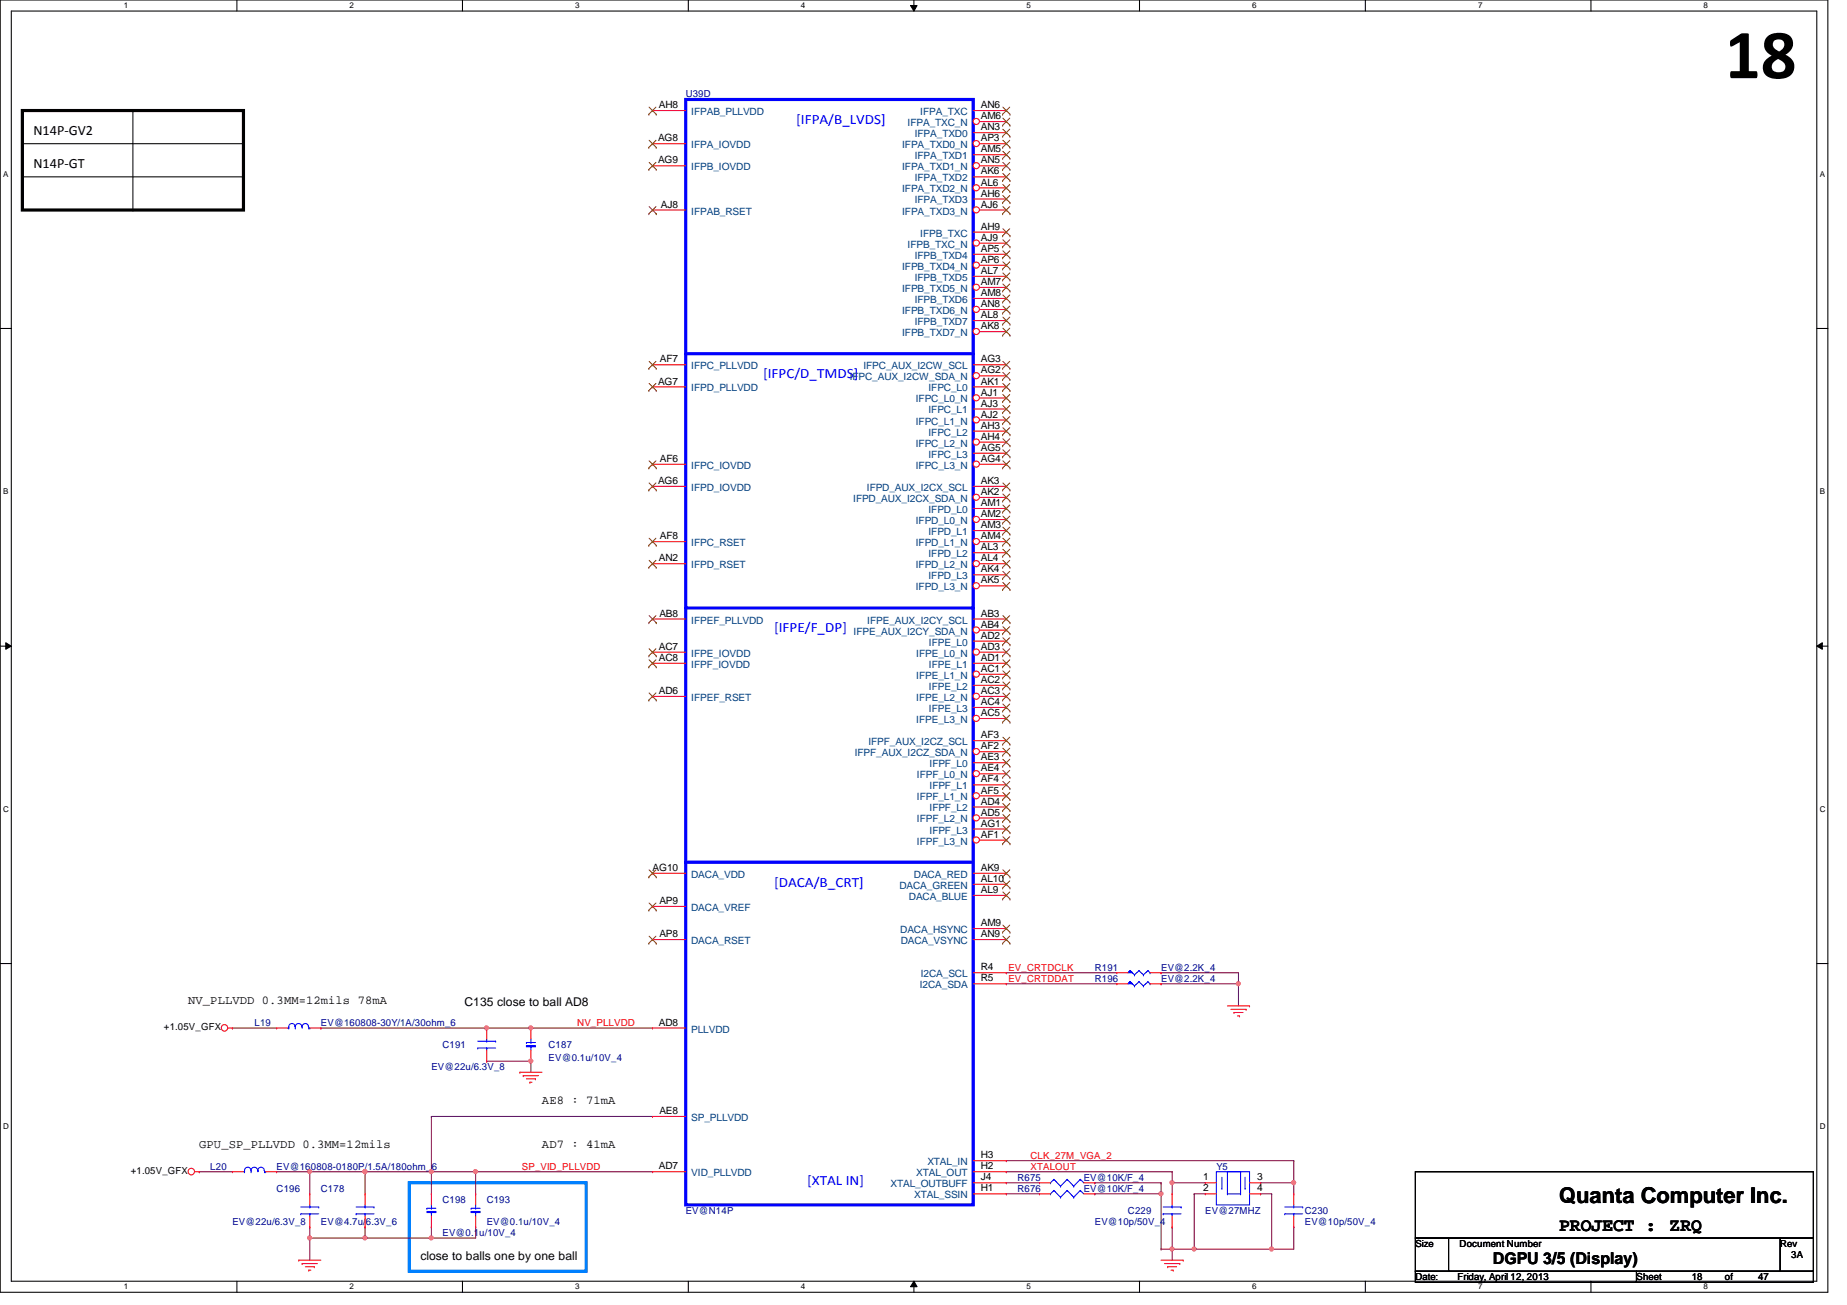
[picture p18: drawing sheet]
<svg xmlns="http://www.w3.org/2000/svg" width="297mm" height="210mm" viewBox="0 0 297 210" stroke-linecap="round" stroke-linejoin="round" font-family="sans-serif">
<defs><g id="words">
<text font-size="11.3" x="277.4" y="12.6">18</text>
<text font-size="3.5" x="250.7" y="193.5">Quanta Computer Inc.</text>
<g font-size="3">
<text x="250.7" y="198.1">PROJECT :</text>
<text x="268.5" y="198.1">ZRQ</text>
</g>
<text font-size="2.6" x="240.1" y="203.3">DGPU 3/5 (Display)</text>
<g font-size="2.3">
<text x="5.4" y="21.7">N14P-GV2</text>
<text x="5.4" y="27.1">N14P-GT</text>
</g>
<g font-size="2.3" fill="#00f">
<text x="128.1" y="19.9">[IFPA/B_LVDS]</text>
<text x="122.7" y="60.8">[IFPC/D_TMDS]</text>
<text x="124.5" y="101.7">[IFPE/F_DP]</text>
<text x="124.5" y="142.6">[DACA/B_CRT]</text>
<text x="129.8" y="190.6">[XTAL IN]</text>
</g>
<g font-size="1.9">
<text x="30.3" y="161.5">NV_PLLVDD 0.3MM=12mils 78mA</text>
<text x="74.7" y="161.8">C135 close to ball AD8</text>
<text x="87.2" y="177.5">AE8 : 71mA</text>
<text x="32" y="184.7">GPU_SP_PLLVDD 0.3MM=12mils</text>
<text x="87.2" y="184.7">AD7 : 41mA</text>
<text x="67.6" y="202.7">close to balls one by one ball</text>
</g>
<g font-size="1.6">
<text x="106" y="17.4">AH8</text>
<text x="157.7" y="17.4">AN6</text>
<text x="105.8" y="22.7">AG8</text>
<text x="157.7" y="19.2">AM6</text>
<text x="157.7" y="21">AN3</text>
<text x="157.7" y="22.7">AP3</text>
<text x="105.8" y="26.3">AG9</text>
<text x="157.7" y="24.5">AM5</text>
<text x="157.7" y="26.3">AN5</text>
<text x="157.7" y="28.1">AK6</text>
<text x="157.7" y="29.8">AL6</text>
<text x="106.3" y="33.4">AJ8</text>
<text x="157.7" y="31.6">AH6</text>
<text x="157.7" y="33.4">AJ6</text>
<text x="157.7" y="37">AH9</text>
<text x="157.7" y="38.7">AJ9</text>
<text x="157.7" y="40.5">AP5</text>
<text x="157.7" y="42.3">AP6</text>
<text x="157.7" y="44.1">AL7</text>
<text x="157.7" y="45.8">AM7</text>
<text x="157.7" y="47.6">AM8</text>
<text x="157.7" y="49.4">AN8</text>
<text x="157.7" y="51.2">AL8</text>
<text x="157.7" y="53">AK8</text>
<text x="106.1" y="58.3">AF7</text>
<text x="157.7" y="58.3">AG3</text>
<text x="105.8" y="61.8">AG7</text>
<text x="157.7" y="60.1">AG2</text>
<text x="157.7" y="61.8">AK1</text>
<text x="157.7" y="63.6">AJ1</text>
<text x="157.7" y="65.4">AJ3</text>
<text x="157.7" y="67.2">AJ2</text>
<text x="157.7" y="69">AH3</text>
<text x="157.7" y="70.7">AH4</text>
<text x="105.8" y="77.9">AG6</text>
<text x="106.1" y="74.3">AF6</text>
<text x="157.7" y="72.5">AG5</text>
<text x="157.7" y="74.3">AG4</text>
<text x="157.7" y="77.9">AK3</text>
<text x="157.7" y="79.6">AK2</text>
<text x="157.7" y="81.4">AM1</text>
<text x="157.7" y="83.2">AM2</text>
<text x="106.1" y="86.7">AF8</text>
<text x="157.7" y="85">AM3</text>
<text x="157.7" y="86.7">AM4</text>
<text x="157.7" y="88.5">AL3</text>
<text x="106" y="90.3">AN2</text>
<text x="157.7" y="90.3">AL4</text>
<text x="157.7" y="92.1">AK4</text>
<text x="157.7" y="93.9">AK5</text>
<text x="106" y="99.2">AB8</text>
<text x="157.7" y="99.2">AB3</text>
<text x="157.7" y="101">AB4</text>
<text x="106" y="104.5">AC7</text>
<text x="106" y="106.3">AC8</text>
<text x="157.7" y="102.7">AD2</text>
<text x="157.7" y="104.5">AD3</text>
<text x="157.7" y="106.3">AD1</text>
<text x="106" y="111.6">AD6</text>
<text x="157.7" y="108.1">AC1</text>
<text x="157.7" y="109.9">AC2</text>
<text x="157.7" y="111.6">AC3</text>
<text x="157.7" y="113.4">AC4</text>
<text x="157.7" y="115.2">AC5</text>
<text x="157.7" y="118.7">AF3</text>
<text x="157.7" y="120.5">AF2</text>
<text x="157.7" y="122.3">AE3</text>
<text x="157.7" y="124.1">AE4</text>
<text x="157.7" y="125.9">AF4</text>
<text x="157.7" y="127.6">AF5</text>
<text x="157.7" y="129.4">AD4</text>
<text x="157.7" y="131.2">AD5</text>
<text x="157.7" y="133">AG1</text>
<text x="157.7" y="134.7">AF1</text>
<text x="104.9" y="140.1">AG10</text>
<text x="157.7" y="140.1">AK9</text>
<text x="157.7" y="141.9">AL10</text>
<text x="157.7" y="143.6">AL9</text>
<text x="106" y="145.4">AP9</text>
<text x="157.7" y="149">AM9</text>
<text x="106" y="150.7">AP8</text>
<text x="157.7" y="150.7">AN9</text>
<text x="157.7" y="156.1">R4</text>
<text x="157.7" y="157.9">R5</text>
<text x="26.4" y="165.7">+1.05V_GFX</text>
<text x="106" y="165">AD8</text>
<text x="106" y="179.2">AE8</text>
<text x="21" y="188.8">+1.05V_GFX</text>
<text x="106" y="188.1">AD7</text>
<text x="157.7" y="186.3">H3</text>
<text x="157.7" y="188.1">H2</text>
<text x="157.7" y="189.9">J4</text>
<text x="157.7" y="191.6">H1</text>
<text x="193.5" y="191.6">2</text>
<text x="193.5" y="189.9">1</text>
<text x="202.2" y="191.6">4</text>
<text x="202.2" y="189.9">3</text>
<text x="227.6" y="200.6">Size</text>
<text x="234.7" y="200.6">Document Number</text>
<text x="286.3" y="200.6">Rev</text>
<text x="288.1" y="202.4">3A</text>
<text x="227.6" y="205.9">Date:</text>
<text x="234.4" y="205.9">Friday, April 12, 2013</text>
<text x="263.2" y="205.9">Sheet</text>
<text x="272.1" y="205.9">18</text>
<text x="277.4" y="205.9">of</text>
<text x="282.7" y="205.9">47</text>
</g>
<g font-size="1.6" fill="#000080">
<text x="110.3" y="15.7">U39D</text>
<text x="176.1" y="156.1">R191</text>
<text x="176.1" y="157.9">R196</text>
<text x="186.7" y="156.1">EV@2.2K_4</text>
<text x="186.7" y="157.9">EV@2.2K_4</text>
<text x="40.9" y="165">L19</text>
<text x="51.6" y="165">EV@160808-30Y/1A/30ohm_6</text>
<text x="69.4" y="172.1">EV@22u/6.3V_8</text>
<text x="71.2" y="168.6">C191</text>
<text x="88.2" y="168.6">C187</text>
<text x="88.2" y="170.7">EV@0.1u/10V_4</text>
<text x="33.8" y="188.1">L20</text>
<text x="44.5" y="188.1">EV@160808-0180P/1.5A/180ohm_6</text>
<text x="44.5" y="191.7">C196</text>
<text x="51.6" y="191.7">C178</text>
<text x="163.6" y="191.7">R676</text>
<text x="163.6" y="189.9">R675</text>
<text x="174.3" y="191.7">EV@10K/F_4</text>
<text x="174.3" y="189.9">EV@10K/F_4</text>
<text x="195.6" y="188.1">Y5</text>
<text x="37.4" y="197">EV@22u/6.3V_8</text>
<text x="51.6" y="197">EV@4.7u/6.3V_6</text>
<text x="71.2" y="193.5">C198</text>
<text x="78.3" y="193.5">C193</text>
<text x="78.3" y="197">EV@0.1u/10V_4</text>
<text x="110.3" y="195.2">EV@N14P</text>
<text x="176.1" y="197">EV@10p/50V_4</text>
<text x="181.4" y="195.2">C229</text>
<text x="193.8" y="195.2">EV@27MHZ</text>
<text x="209.8" y="195.2">C230</text>
<text x="209.8" y="197">EV@10p/50V_4</text>
<text x="71.2" y="198.8">EV@0.1u/10V_4</text>
</g>
<g font-size="1.6" fill="#004080">
<text x="111.2" y="18.5">IFPAB_PLLVDD</text>
<text x="111.2" y="23.8">IFPA_IOVDD</text>
<text x="145.1" y="23.8">IFPA_TXD0_N</text>
<text x="146" y="20.3">IFPA_TXC_N</text>
<text x="147.1" y="22.1">IFPA_TXD0</text>
<text x="148" y="18.5">IFPA_TXC</text>
<text x="111.2" y="27.4">IFPB_IOVDD</text>
<text x="145.1" y="27.4">IFPA_TXD1_N</text>
<text x="147.1" y="25.6">IFPA_TXD1</text>
<text x="147.1" y="29.2">IFPA_TXD2</text>
<text x="111.2" y="34.5">IFPAB_RSET</text>
<text x="145.1" y="30.9">IFPA_TXD2_N</text>
<text x="145.1" y="34.5">IFPA_TXD3_N</text>
<text x="147.1" y="32.7">IFPA_TXD3</text>
<text x="146" y="39.8">IFPB_TXC_N</text>
<text x="147.1" y="41.6">IFPB_TXD4</text>
<text x="148" y="38.1">IFPB_TXC</text>
<text x="145.1" y="43.4">IFPB_TXD4_N</text>
<text x="145.1" y="46.9">IFPB_TXD5_N</text>
<text x="147.1" y="45.2">IFPB_TXD5</text>
<text x="145.1" y="50.5">IFPB_TXD6_N</text>
<text x="147.1" y="48.7">IFPB_TXD6</text>
<text x="147.1" y="52.3">IFPB_TXD7</text>
<text x="111.2" y="59.4">IFPC_PLLVDD</text>
<text x="138.9" y="59.4">IFPC_AUX_I2CW_SCL</text>
<text x="145.1" y="54.1">IFPB_TXD7_N</text>
<text x="111.2" y="62.9">IFPD_PLLVDD</text>
<text x="136.6" y="61.2">IFPC_AUX_I2CW_SDA_N</text>
<text x="147.3" y="64.7">IFPC_L0_N</text>
<text x="149.3" y="62.9">IFPC_L0</text>
<text x="147.3" y="68.3">IFPC_L1_N</text>
<text x="147.3" y="71.8">IFPC_L2_N</text>
<text x="149.3" y="66.5">IFPC_L1</text>
<text x="149.3" y="70.1">IFPC_L2</text>
<text x="111.2" y="75.4">IFPC_IOVDD</text>
<text x="147.3" y="75.4">IFPC_L3_N</text>
<text x="149.3" y="73.6">IFPC_L3</text>
<text x="111.2" y="79">IFPD_IOVDD</text>
<text x="137.2" y="80.7">IFPD_AUX_I2CX_SDA_N</text>
<text x="139.4" y="79">IFPD_AUX_I2CX_SCL</text>
<text x="149.3" y="82.5">IFPD_L0</text>
<text x="111.2" y="87.8">IFPC_RSET</text>
<text x="147.3" y="84.3">IFPD_L0_N</text>
<text x="147.3" y="87.8">IFPD_L1_N</text>
<text x="149.3" y="86.1">IFPD_L1</text>
<text x="149.3" y="89.6">IFPD_L2</text>
<text x="111.2" y="91.4">IFPD_RSET</text>
<text x="147.3" y="91.4">IFPD_L2_N</text>
<text x="147.3" y="95">IFPD_L3_N</text>
<text x="149.3" y="93.2">IFPD_L3</text>
<text x="111.2" y="100.3">IFPEF_PLLVDD</text>
<text x="139.5" y="100.3">IFPE_AUX_I2CY_SCL</text>
<text x="111.2" y="105.6">IFPE_IOVDD</text>
<text x="111.2" y="107.4">IFPF_IOVDD</text>
<text x="137.3" y="102.1">IFPE_AUX_I2CY_SDA_N</text>
<text x="147.4" y="105.6">IFPE_L0_N</text>
<text x="149.4" y="103.8">IFPE_L0</text>
<text x="149.4" y="107.4">IFPE_L1</text>
<text x="111.2" y="112.7">IFPEF_RSET</text>
<text x="147.4" y="109.2">IFPE_L1_N</text>
<text x="147.4" y="112.7">IFPE_L2_N</text>
<text x="149.4" y="111">IFPE_L2</text>
<text x="139.7" y="119.8">IFPF_AUX_I2CZ_SCL</text>
<text x="147.4" y="116.3">IFPE_L3_N</text>
<text x="149.4" y="114.5">IFPE_L3</text>
<text x="137.5" y="121.6">IFPF_AUX_I2CZ_SDA_N</text>
<text x="147.4" y="125.2">IFPF_L0_N</text>
<text x="149.5" y="123.4">IFPF_L0</text>
<text x="147.4" y="128.7">IFPF_L1_N</text>
<text x="149.5" y="127">IFPF_L1</text>
<text x="149.5" y="130.5">IFPF_L2</text>
<text x="147.4" y="132.3">IFPF_L2_N</text>
<text x="147.4" y="135.8">IFPF_L3_N</text>
<text x="149.5" y="134.1">IFPF_L3</text>
<text x="111.2" y="141.2">DACA_VDD</text>
<text x="144.6" y="143">DACA_GREEN</text>
<text x="147" y="141.2">DACA_RED</text>
<text x="111.2" y="146.5">DACA_VREF</text>
<text x="146.2" y="144.7">DACA_BLUE</text>
<text x="111.2" y="151.8">DACA_RSET</text>
<text x="144.8" y="150.1">DACA_HSYNC</text>
<text x="144.9" y="151.8">DACA_VSYNC</text>
<text x="147.9" y="159">I2CA_SDA</text>
<text x="148.1" y="157.2">I2CA_SCL</text>
<text x="111.2" y="166.1">PLLVDD</text>
<text x="111.2" y="180.3">SP_PLLVDD</text>
<text x="111.2" y="189.2">VID_PLLVDD</text>
<text x="143.2" y="191">XTAL_OUTBUFF</text>
<text x="147.4" y="189.2">XTAL_OUT</text>
<text x="149.1" y="187.4">XTAL_IN</text>
<text x="147" y="192.7">XTAL_SSIN</text>
</g>
<g font-size="1.6" fill="#f00">
<text x="162.2" y="156.1">EV_CRTDCLK</text>
<text x="162.2" y="157.9">EV_CRTDDAT</text>
<text x="92.8" y="165">NV_PLLVDD</text>
<text x="83.9" y="188.1">SP_VID_PLLVDD</text>
<text x="165.7" y="186.4">CLK_27M_VGA_2</text>
<text x="165.7" y="188.1">XTALOUT</text>
</g>
<g font-size="1.3">
<text x="19.9" y="1.3">1</text>
<text x="56.2" y="1.3">2</text>
<text x="92.5" y="1.3">3</text>
<text x="128.8" y="1.3">4</text>
<text x="165.1" y="1.3">5</text>
<text x="201.4" y="1.3">6</text>
<text x="237.7" y="1.3">7</text>
<text x="274" y="1.3">8</text>
<text x=".5" y="28.4">A</text>
<text x="292.6" y="28.4">A</text>
<text x=".5" y="79.5">B</text>
<text x="292.6" y="79.5">B</text>
<text x=".5" y="130.6">C</text>
<text x="292.6" y="130.6">C</text>
<text x=".5" y="181.7">D</text>
<text x="292.6" y="181.7">D</text>
<text x="19.9" y="207.4">1</text>
<text x="56.2" y="207.4">2</text>
<text x="92.5" y="207.4">3</text>
<text x="128.8" y="207.4">4</text>
<text x="165.1" y="207.4">5</text>
<text x="201.4" y="207.4">6</text>
<text x="237.7" y="207.4">7</text>
<text x="274" y="207.4">8</text>
</g>
</g></defs>
<path d="M0 0h294v207.9h-294zM1.8 1.8h290.4v204.3h-290.4z" fill="none" stroke="#000" stroke-width=".17"/>
<g fill="#fff">
<path d="M19.9 .2h.7v1.4h-.7z"/>
<path d="M19.9 206.2h.7v1.4h-.7z"/>
</g>
<path d="M38.1 0v1.8M38.1 206.1v1.8" fill="none" stroke="#000" stroke-width=".17"/>
<g fill="#fff">
<path d="M56.2 .2h.7v1.4h-.7z"/>
<path d="M56.2 206.2h.7v1.4h-.7z"/>
</g>
<path d="M74.4 0v1.8M74.4 206.1v1.8" fill="none" stroke="#000" stroke-width=".17"/>
<g fill="#fff">
<path d="M92.5 .2h.7v1.4h-.7z"/>
<path d="M92.5 206.2h.7v1.4h-.7z"/>
</g>
<path d="M110.7 0v1.8M110.7 206.1v1.8" fill="none" stroke="#000" stroke-width=".17"/>
<g fill="#fff">
<path d="M128.8 .2h.7v1.4h-.7z"/>
<path d="M128.8 206.2h.7v1.4h-.7z"/>
</g>
<path d="M147 0v1.8M147 206.1v1.8" fill="none" stroke="#000" stroke-width=".17"/>
<path d="M146.4 .9h1.1l-.5 .9zM147 206.1l.5 .9h-1.1z" fill="#000"/>
<path d="M146.4 .9h1.1l-.5 .9zM147 206.1l.5 .9h-1.1z" fill="none" stroke="#000" stroke-width=".16"/>
<g fill="#fff">
<path d="M165.1 .2h.7v1.4h-.7z"/>
<path d="M165.1 206.2h.7v1.4h-.7z"/>
</g>
<path d="M183.3 0v1.8M183.3 206.1v1.8" fill="none" stroke="#000" stroke-width=".17"/>
<g fill="#fff">
<path d="M201.4 .2h.7v1.4h-.7z"/>
<path d="M201.4 206.2h.7v1.4h-.7z"/>
</g>
<path d="M219.6 0v1.8M219.6 206.1v1.8" fill="none" stroke="#000" stroke-width=".17"/>
<g fill="#fff">
<path d="M237.7 .2h.7v1.4h-.7z"/>
<path d="M237.7 206.2h.7v1.4h-.7z"/>
</g>
<path d="M255.9 0v1.8M255.9 206.1v1.8" fill="none" stroke="#000" stroke-width=".17"/>
<g fill="#fff">
<path d="M274 .2h.7v1.4h-.7z"/>
<path d="M274 206.2h.7v1.4h-.7z"/>
<path d="M.5 27.3h.8v1.4h-.8z"/>
<path d="M292.6 27.3h.9v1.4h-.9z"/>
<path d="M.5 78.4h.8v1.4h-.8z"/>
<path d="M292.6 78.4h.9v1.4h-.9z"/>
</g>
<path d="M0 52.8h1.8M292.2 52.8h1.8" fill="none" stroke="#000" stroke-width=".17"/>
<g fill="#fff">
<path d="M.5 129.5h.9v1.4h-.9z"/>
<path d="M292.6 129.5h.9v1.4h-.9z"/>
</g>
<path d="M0 103.9h1.8M292.2 103.9h1.8" fill="none" stroke="#000" stroke-width=".17"/>
<path d="M.9 103.4l.9 .5-.9 .5zM292.2 103.9l.9-.5v1z" fill="#000"/>
<path d="M.9 103.4l.9 .5-.9 .5zM292.2 103.9l.9-.5v1z" fill="none" stroke="#000" stroke-width=".16"/>
<g fill="#fff">
<path d="M.5 180.5h.9v1.4h-.9z"/>
<path d="M292.6 180.5h.9v1.4h-.9z"/>
</g>
<path d="M21.4 17.8v16M3.6 28.4h35.6M3.6 23.1h35.6M21.4 33.8h.1M39.2 28.4h.1M39.2 23.1h.1M0 155h1.8M292.2 155h1.8" fill="none" stroke="#000" stroke-width=".17"/>
<path d="M65.8 190.2h28.5v14.3h-28.5z" fill="none" stroke="#0080ff" stroke-width=".51"/>
<path d="M3.6 17.8h35.6v16h-35.6z" fill="none" stroke="#000" stroke-width=".51"/>
<path d="M188.5 190.2h.1M188.5 190.2h5.3" fill="none" stroke="#800040" stroke-width=".17"/>
<circle cx="188.5" cy="190.2" r=".32" fill="#f0f"/>
<circle cx="188.5" cy="190.2" r=".32" fill="none" stroke="#f0f" stroke-width=".17"/>
<path d="M188.5 190.2h.1M188.5 190.2v1.8M208.1 186.7h.1M208.1 186.7v3.5" fill="none" stroke="#800040" stroke-width=".17"/>
<circle cx="208" cy="190.2" r=".32" fill="#f0f"/>
<circle cx="208" cy="190.2" r=".32" fill="none" stroke="#f0f" stroke-width=".17"/>
<path d="M161.8 186.7h.1M161.8 186.7h46.3M208.1 197.4h.1M208.1 190.2h.1M208.1 190.2v1.8M208.1 197.4v3.5M188.5 200.9h.1M188.5 200.9v1.8" fill="none" stroke="#800040" stroke-width=".17"/>
<circle cx="208" cy="190.2" r=".32" fill="#f0f"/>
<circle cx="208" cy="190.2" r=".32" fill="none" stroke="#f0f" stroke-width=".17"/>
<path d="M161.8 190.2h.1M161.8 188.5h.1M161.8 192h.1M161.8 190.2h5.4M161.8 188.5h26.7M161.8 192h5.4M176.1 190.2h.1M176.1 190.2h10.6M186.7 192h.1M186.7 192v8.9" fill="none" stroke="#800040" stroke-width=".17"/>
<circle cx="186.7" cy="192" r=".32" fill="#f0f"/>
<circle cx="186.7" cy="192" r=".32" fill="none" stroke="#f0f" stroke-width=".17"/>
<path d="M49.8 188.5h.1M49.8 188.5v3.5M49.8 188.5h8.9M176.1 192h.1M176.1 192h10.6" fill="none" stroke="#800040" stroke-width=".17"/>
<circle cx="58.7" cy="188.4" r=".32" fill="#f0f"/>
<circle cx="58.7" cy="188.4" r=".32" fill="none" stroke="#f0f" stroke-width=".17"/>
<circle cx="49.8" cy="188.4" r=".32" fill="#f0f"/>
<circle cx="49.8" cy="188.4" r=".32" fill="none" stroke="#f0f" stroke-width=".17"/>
<path d="M49.8 199.1h.1M49.8 199.1h8.9M58.7 188.5h.1M58.7 188.5v3.5" fill="none" stroke="#800040" stroke-width=".17"/>
<circle cx="58.7" cy="199.1" r=".32" fill="#f0f"/>
<circle cx="58.7" cy="199.1" r=".32" fill="none" stroke="#f0f" stroke-width=".17"/>
<circle cx="49.8" cy="199.1" r=".32" fill="#f0f"/>
<circle cx="49.8" cy="199.1" r=".32" fill="none" stroke="#f0f" stroke-width=".17"/>
<path d="M85.4 165.4h.1M85.4 165.4h19.5M44.5 188.5h.1M44.5 188.5h5.3M49.8 197.4h.1M49.8 199.1h.1M49.8 197.4v5.3M58.7 197.4h.1M58.7 197.4v1.7" fill="none" stroke="#800040" stroke-width=".17"/>
<circle cx="85.4" cy="165.3" r=".32" fill="#f0f"/>
<circle cx="85.4" cy="165.3" r=".32" fill="none" stroke="#f0f" stroke-width=".17"/>
<path d="M69.4 179.6h.1M69.4 179.6h35.5M69.4 188.5h.1M69.4 197.4h.1M69.4 199.1h.1M69.4 188.5v3.5M69.4 197.4v1.7M76.5 197.4h.1M76.5 188.5h.1M76.5 188.5v3.5M76.5 197.4v1.7h-7.1" fill="none" stroke="#800040" stroke-width=".17"/>
<circle cx="69.4" cy="199.1" r=".32" fill="#f0f"/>
<circle cx="69.4" cy="199.1" r=".32" fill="none" stroke="#f0f" stroke-width=".17"/>
<path d="M78.3 165.4h.1M78.3 165.4h7.1M32 188.5h.1M32 188.5h5.4" fill="none" stroke="#800040" stroke-width=".17"/>
<circle cx="78.2" cy="165.3" r=".32" fill="#f0f"/>
<circle cx="78.2" cy="165.3" r=".32" fill="none" stroke="#f0f" stroke-width=".17"/>
<path d="M58.7 188.5h.1M58.7 188.5h10.7" fill="none" stroke="#800040" stroke-width=".17"/>
<circle cx="58.7" cy="188.4" r=".32" fill="#f0f"/>
<circle cx="58.7" cy="188.4" r=".32" fill="none" stroke="#f0f" stroke-width=".17"/>
<path d="M76.5 188.5h.1M76.5 188.5h28.4" fill="none" stroke="#800040" stroke-width=".17"/>
<circle cx="76.5" cy="188.4" r=".32" fill="#f0f"/>
<circle cx="76.5" cy="188.4" r=".32" fill="none" stroke="#f0f" stroke-width=".17"/>
<path d="M37.4 165.4h.1M37.4 165.4h7.1M51.6 165.4h.1M51.6 165.4h26.7M69.4 179.6h.1M69.4 179.6v8.9M78.3 170.7h.1M78.3 170.7h7.1M85.4 170.7h.1M85.4 170.7v1.8M58.7 199.1h.1M58.7 199.1h10.7" fill="none" stroke="#800040" stroke-width=".17"/>
<circle cx="85.4" cy="170.7" r=".32" fill="#f0f"/>
<circle cx="85.4" cy="170.7" r=".32" fill="none" stroke="#f0f" stroke-width=".17"/>
<path d="M188.5 200.9h3.6M192.1 200.9h.1" fill="none" stroke="#800040" stroke-width=".17"/>
<circle cx="188.5" cy="200.9" r=".32" fill="#f0f"/>
<circle cx="188.5" cy="200.9" r=".32" fill="none" stroke="#f0f" stroke-width=".17"/>
<path d="M69.4 188.5h.1M69.4 188.5h7.1" fill="none" stroke="#800040" stroke-width=".17"/>
<circle cx="69.4" cy="188.4" r=".32" fill="#f0f"/>
<circle cx="69.4" cy="188.4" r=".32" fill="none" stroke="#f0f" stroke-width=".17"/>
<g fill="none" stroke="#800040" stroke-width=".17">
<path d="M161.8 156.5h.1M161.8 158.2h.1M161.8 156.5h17.8M161.8 158.2h17.8M186.7 156.5h.1M186.7 156.5h12.5M199.2 158.2h.1M199.2 158.2v3.6M186.7 190.2h.1M186.7 190.2v1.8M188.5 188.5h.1M188.5 197.4h.1"/>
<path d="M188.5 188.5v1.7M188.5 197.4v3.5h-1.8M202.7 190.2h.1M202.7 190.2h5.4M186.7 200.9h.1"/>
</g>
<circle cx="199.2" cy="158.2" r=".32" fill="#f0f"/>
<circle cx="199.2" cy="158.2" r=".32" fill="none" stroke="#f0f" stroke-width=".17"/>
<path d="M186.7 158.2h.1M186.7 158.2h12.5M204.5 192h.1M204.5 192v8.9" fill="none" stroke="#800040" stroke-width=".17"/>
<circle cx="204.5" cy="200.9" r=".32" fill="#f0f"/>
<circle cx="204.5" cy="200.9" r=".32" fill="none" stroke="#f0f" stroke-width=".17"/>
<path d="M192.1 192h.1M192.1 192v8.9" fill="none" stroke="#800040" stroke-width=".17"/>
<circle cx="192" cy="200.9" r=".32" fill="#f0f"/>
<circle cx="192" cy="200.9" r=".32" fill="none" stroke="#f0f" stroke-width=".17"/>
<path d="M199.2 156.5h.1M199.2 156.5v1.7M192.1 192h.1M192.1 192h1.7M202.7 192h.1M202.7 192h1.8M192.1 200.9h.1M192.1 200.9h16M204.5 200.9h.1" fill="none" stroke="#800040" stroke-width=".17"/>
<g fill="none" stroke="#f00" stroke-width=".17">
<path d="M36.7 165.4h.7M37.4 165.4h.1M83.6 172.5h.1M83.6 172.5h3.6M84.2 173h.1M84.2 173h2.4M84.7 173.5h1.4M85.2 174.1h.1M85.2 174.1h.4M86.1 173.5h.1M197.4 161.8h3.6M197.9 162.3h2.5"/>
<path d="M198.5 162.9h.1M198.5 162.9h1.4M199 163.4h.3M199.3 163.4h.1M200.4 162.3h.1M201 161.8h.1M31.3 188.5h.7M32 188.5h.1M48 202.7h.1M48 202.7h3.6M48.6 203.2h.1M48.6 203.2h2.5"/>
<path d="M49.1 203.8h1.4M49.7 204.3h.1M49.7 204.3h.3M50.5 203.8h.1M186.7 202.7h3.6M187.3 203.2h2.4M187.8 203.8h.1M187.8 203.8h1.4M188.3 204.3h.4M188.7 204.3h.1M189.7 203.2h.1M190.3 202.7h.1"/>
<circle cx="36.1" cy="165.3" r=".52"/>
<circle cx="30.8" cy="188.4" r=".52"/>
</g>
<path d="M227.6 188.5h64v10.6h-64zM227.6 199.1h5.4v5.4h-5.4zM233 199.1h53.3v5.4h-53.3zM286.3 199.1h5.3v5.4h-5.3zM227.6 204.5h35.6v1.7h-35.6zM263.2 204.5h28.4v1.7h-28.4z" fill="none" stroke="#000" stroke-width=".17"/>
<path d="M84.7 167.7h.1M84.7 167.7h1.4" fill="none" stroke="#00f" stroke-width=".17"/>
<path d="M84.7 168.2h1.4v.2h-1.4z" fill-rule="evenodd" fill="#00f"/>
<g fill="none" stroke="#00f" stroke-width=".17">
<path d="M181.7 156.1h.1M181.7 156.1l-.3 .4M181.7 156.1l.8 .7M182.5 156.8h.1M183.2 156.1h.1M183.2 156.1l-.7 .7M183.2 156.1l.7 .7M183.9 156.8h.1M184.6 156.1h.1M184.6 156.1l-.7 .7M184.6 156.1l.4 .4M185 156.5h.1"/>
<path d="M84.7 168.2h1.4v.2h-1.4zM85.4 168.4h.1M85.4 167.7h.1M85.4 167.1v.6M85.4 168.4v.5"/>
</g>
<path d="M85.4 165.4h.1M85.4 170.7h.1M85.4 165.4v1.7M85.4 168.9v1.8" fill="none" stroke="#f00" stroke-width=".17"/>
<path d="M181.7 156.1l.4 .4h-.7l.3-.4 .4 .4z" fill-rule="evenodd" fill="#00f"/>
<g fill="none" stroke="#00f" stroke-width=".17">
<path d="M181.7 156.1l.4 .4h-.7l.3-.4 .4 .4zM181.7 157.9h.1M181.7 157.9l-.3 .3M181.7 157.9l.8 .7M182.5 158.6h.1M183.2 157.9h.1M183.2 157.9l-.7 .7M183.2 157.9l.7 .7M183.9 158.6h.1M184.6 157.9h.1M184.6 157.9l-.7 .7M184.6 157.9l.4 .3"/>
<path d="M185 158.2h.1M46.3 165.4h.1M46.4 165.4h.1M46.4 165.2h.1M46.4 165.2v.2M47.4 165.1a.51 .51 0 0 0-.5-.5 .51 .51 0 0 0-.5 .6M47.5 165.4h.1M48.5 165.1a.51 .51 0 0 0-.5-.5 .51 .51 0 0 0-.5 .5v.3M48.6 165.2h.1M48.6 165.2v.2M49.6 165.1a.49 .49 0 0 0-.5-.5 .49 .49 0 0 0-.5 .6M49.7 165.4h.1"/>
<path d="M49.7 165.2v.2M49.8 165.4h.1M39.2 188.5h.1M39.3 188.5h.1M39.3 188.3h.1M39.3 188.3v.2M40.3 188.3a.51 .51 0 0 0-.5-.6 .51 .51 0 0 0-.5 .6M40.4 188.5h.1M41.4 188.3a.51 .51 0 0 0-.5-.6 .51 .51 0 0 0-.5 .6v.2M41.5 188.3h.1M41.5 188.3v.2M42.5 188.3a.49 .49 0 0 0-.6-.6 .49 .49 0 0 0-.4 .6"/>
<path d="M42.5 188.5h.1M42.5 188.5h.2M42.5 188.3v.2M42.7 188.5h.1M57.3 195.2h.1M57.3 194.1h2.9M57.3 195.2h2.9M58.7 194.1h.1M58.7 195.2h.1M58.7 193.8v.3M58.7 195.2v.4M60.2 194.1h.1"/>
<path d="M195.6 188.5h5.4v5.3h-5.4zM196.5 191.1h.1M196.5 189.4v1.7M197.4 192h.1M197.4 188.5h.1M197.4 188.5v3.5M197.4 192h2.1M197.4 188.5h2.1M199.5 192h.1M199.5 188.5h.1M199.5 188.5v3.5M200.2 191.1h.1"/>
<path d="M200.2 189.4v1.7M206.6 195.2h.1M206.6 194.1h2.9M206.6 195.2h2.9M208.1 195.2h.1M208.1 194.1h.1M208.1 193.8v.3M208.1 195.2v.4M209.5 194.1h.1"/>
</g>
<g fill="none" stroke="#f00" stroke-width=".17">
<path d="M179.6 156.5h.1M179.6 156.5h1.8M185 156.5h1.7M186.7 156.5h.1M44.5 165.4h.1M44.5 165.4h1.8M49.8 165.4h1.8M51.6 165.4h.1M37.4 188.5h.1M37.4 188.5h1.8M42.7 188.5h1.8M44.5 188.5h.1"/>
<path d="M58.7 192h.1M58.7 197.4h.1M58.7 192v1.8M58.7 195.6v1.8M193.8 192h.1M193.8 190.2h.1M193.8 192h1.8M193.8 190.2h1.8M201 192h1.7M201 190.2h1.7M202.7 192h.1M202.7 190.2h.1"/>
<path d="M208.1 197.4h.1M208.1 192h.1M208.1 192v1.8M208.1 195.6v1.8"/>
</g>
<path d="M181.7 157.9l.4 .3h-.7l.3-.3 .4 .3z" fill-rule="evenodd" fill="#00f"/>
<path d="M181.7 157.9l.4 .3h-.7l.3-.3 .4 .3zM48.4 195.2h.1M48.4 195.2h2.9M48.4 194.1h2.9M49.8 194.1h.1M49.8 195.2h.1M49.8 193.8v.3M49.8 195.2v.4M51.3 194.1h.1" fill="none" stroke="#00f" stroke-width=".17"/>
<path d="M179.6 158.2h.1M179.6 158.2h1.8M185 158.2h1.7M186.7 158.2h.1M49.8 192h.1M49.8 197.4h.1M49.8 192v1.8M49.8 195.6v1.8" fill="none" stroke="#f00" stroke-width=".17"/>
<path d="M110.3 16h46.2v177.8h-46.2zM110.3 56.9h46.2" fill="none" stroke="#00f" stroke-width=".51"/>
<circle cx="156.5" cy="56.9" r=".25" fill="#00f"/>
<path d="M110.3 97.8h46.2" fill="none" stroke="#00f" stroke-width=".51"/>
<circle cx="156.5" cy="97.8" r=".25" fill="#00f"/>
<path d="M110.3 138.7h46.2" fill="none" stroke="#00f" stroke-width=".51"/>
<circle cx="110.3" cy="138.7" r=".25" fill="#00f"/>
<path d="M156.5 17.8h5.3M161.8 17.8h.1" fill="none" stroke="#f00" stroke-width=".17"/>
<path d="M161.2 18.4h.1M161.3 17.2l1.1 1.2M162.4 17.2l-1.2 1.2M162.4 18.4h.1" fill="none" stroke="#804000" stroke-width=".16"/>
<circle cx="157" cy="19.5" r=".5" fill="#fff"/>
<g fill="none" stroke="#f00" stroke-width=".17">
<path d="M157.6 19.6h4.2M161.8 19.6h.1M156.5 21.3h5.3M161.8 21.3h.1"/>
<circle cx="157" cy="19.5" r=".5"/>
</g>
<path d="M161.3 19l1.1 1.2M162.4 19l-1.2 1.2M161.2 20.2h.1M161.2 21.9h.1M161.3 20.8l1.1 1.1M162.4 20.8l-1.2 1.1M162.4 20.2h.1M162.4 21.9h.1" fill="none" stroke="#804000" stroke-width=".16"/>
<circle cx="157" cy="23.1" r=".5" fill="#fff"/>
<g fill="none" stroke="#f00" stroke-width=".17">
<path d="M156.5 24.9h5.3M157.6 23.1h4.2M161.8 23.1h.1M161.8 24.9h.1"/>
<circle cx="157" cy="23.1" r=".5"/>
</g>
<path d="M161.2 23.7h.1M161.2 25.5h.1M161.3 22.6l1.1 1.1M161.3 24.3l1.1 1.2M162.4 22.6l-1.2 1.1M162.4 24.3l-1.2 1.2M162.4 23.7h.1M162.4 25.5h.1" fill="none" stroke="#804000" stroke-width=".16"/>
<circle cx="157" cy="26.6" r=".5" fill="#fff"/>
<g fill="none" stroke="#f00" stroke-width=".17">
<path d="M156.5 28.4h5.3M157.6 26.7h4.2M161.8 26.7h.1M161.8 28.4h.1"/>
<circle cx="157" cy="26.6" r=".5"/>
</g>
<path d="M161.2 27.3h.1M161.2 29h.1M161.3 26.1l1.1 1.2M161.3 27.9l1.1 1.1M162.4 26.1l-1.2 1.2M162.4 27.9l-1.2 1.1M162.4 27.3h.1M162.4 29h.1" fill="none" stroke="#804000" stroke-width=".16"/>
<circle cx="157" cy="30.2" r=".5" fill="#fff"/>
<g fill="none" stroke="#f00" stroke-width=".17">
<path d="M156.5 32h5.3M157.6 30.2h4.2M161.8 30.2h.1M161.8 32h.1"/>
<circle cx="157" cy="30.2" r=".5"/>
</g>
<path d="M161.2 30.8h.1M161.2 32.6h.1M161.3 29.7l1.1 1.1M161.3 31.5l1.1 1.1M162.4 29.7l-1.2 1.1M162.4 31.5l-1.2 1.1M162.4 30.8h.1M162.4 32.6h.1" fill="none" stroke="#804000" stroke-width=".16"/>
<circle cx="157" cy="33.8" r=".5" fill="#fff"/>
<g fill="none" stroke="#f00" stroke-width=".17">
<path d="M156.5 37.3h5.3M157.6 33.8h4.2M161.8 33.8h.1M161.8 37.3h.1"/>
<circle cx="157" cy="33.8" r=".5"/>
</g>
<path d="M161.2 34.4h.1M161.2 37.9h.1M161.3 33.2l1.1 1.2M161.3 36.8l1.1 1.1M162.4 33.2l-1.2 1.2M162.4 36.8l-1.2 1.1M162.4 34.4h.1M162.4 37.9h.1" fill="none" stroke="#804000" stroke-width=".16"/>
<circle cx="157" cy="39.1" r=".5" fill="#fff"/>
<g fill="none" stroke="#f00" stroke-width=".17">
<path d="M157.6 39.1h4.2M161.8 39.1h.1M156.5 40.9h5.3M161.8 40.9h.1"/>
<circle cx="157" cy="39.1" r=".5"/>
</g>
<path d="M161.2 39.7h.1M161.3 38.6l1.1 1.1M162.4 38.6l-1.2 1.1M162.4 39.7h.1M161.2 41.5h.1M161.3 40.3l1.1 1.2M162.4 40.3l-1.2 1.2M162.4 41.5h.1" fill="none" stroke="#804000" stroke-width=".16"/>
<circle cx="157" cy="42.6" r=".5" fill="#fff"/>
<g fill="none" stroke="#f00" stroke-width=".17">
<path d="M156.5 44.4h5.3M157.6 42.7h4.2M161.8 42.7h.1M161.8 44.4h.1"/>
<circle cx="157" cy="42.6" r=".5"/>
</g>
<path d="M161.2 43.3h.1M161.2 45h.1M161.3 42.1l1.1 1.2M161.3 43.9l1.1 1.1M162.4 42.1l-1.2 1.2M162.4 43.9l-1.2 1.1M162.4 43.3h.1M162.4 45h.1" fill="none" stroke="#804000" stroke-width=".16"/>
<circle cx="157" cy="46.2" r=".5" fill="#fff"/>
<g fill="none" stroke="#f00" stroke-width=".17">
<path d="M156.5 48h5.3M157.6 46.2h4.2M161.8 46.2h.1M161.8 48h.1"/>
<circle cx="157" cy="46.2" r=".5"/>
</g>
<path d="M161.2 46.8h.1M161.2 48.6h.1M161.3 45.7l1.1 1.1M161.3 47.5l1.1 1.1M162.4 45.7l-1.2 1.1M162.4 47.5l-1.2 1.1M162.4 46.8h.1M162.4 48.6h.1" fill="none" stroke="#804000" stroke-width=".16"/>
<circle cx="157" cy="49.8" r=".5" fill="#fff"/>
<g fill="none" stroke="#f00" stroke-width=".17">
<path d="M156.5 51.6h5.3M157.6 49.8h4.2M161.8 49.8h.1M161.8 51.6h.1"/>
<circle cx="157" cy="49.8" r=".5"/>
</g>
<path d="M161.2 50.4h.1M161.2 52.2h.1M161.3 49.2l1.1 1.2M161.3 51l1.1 1.2M162.4 49.2l-1.2 1.2M162.4 51l-1.2 1.2M162.4 50.4h.1M162.4 52.2h.1" fill="none" stroke="#804000" stroke-width=".16"/>
<circle cx="157" cy="53.3" r=".5" fill="#fff"/>
<g fill="none" stroke="#f00" stroke-width=".17">
<path d="M156.5 58.7h5.3M157.6 53.3h4.2M161.8 53.3h.1M161.8 58.7h.1"/>
<circle cx="157" cy="53.3" r=".5"/>
</g>
<path d="M161.2 53.9h.1M161.2 59.3h.1M161.3 52.8l1.1 1.1M161.3 58.1l1.1 1.2M162.4 52.8l-1.2 1.1M162.4 58.1l-1.2 1.2M162.4 53.9h.1M162.4 59.3h.1" fill="none" stroke="#804000" stroke-width=".16"/>
<circle cx="157" cy="60.4" r=".5" fill="#fff"/>
<g fill="none" stroke="#f00" stroke-width=".17">
<path d="M156.5 62.2h5.3M157.6 60.5h4.2M161.8 60.5h.1M161.8 62.2h.1"/>
<circle cx="157" cy="60.4" r=".5"/>
</g>
<path d="M161.3 59.9l1.1 1.1M162.4 59.9l-1.2 1.1M161.2 61h.1M161.2 62.8h.1M161.3 61.7l1.1 1.1M162.4 61.7l-1.2 1.1M162.4 61h.1M162.4 62.8h.1" fill="none" stroke="#804000" stroke-width=".16"/>
<circle cx="157" cy="64" r=".5" fill="#fff"/>
<g fill="none" stroke="#f00" stroke-width=".17">
<path d="M156.5 65.8h5.3M157.6 64h4.2M161.8 64h.1M161.8 65.8h.1"/>
<circle cx="157" cy="64" r=".5"/>
</g>
<path d="M161.2 64.6h.1M161.2 66.4h.1M161.3 63.5l1.1 1.1M161.3 65.2l1.1 1.2M162.4 63.5l-1.2 1.1M162.4 65.2l-1.2 1.2M162.4 64.6h.1M162.4 66.4h.1" fill="none" stroke="#804000" stroke-width=".16"/>
<circle cx="157" cy="67.5" r=".5" fill="#fff"/>
<g fill="none" stroke="#f00" stroke-width=".17">
<path d="M156.5 69.3h5.3M157.6 67.6h4.2M161.8 67.6h.1M161.8 69.3h.1"/>
<circle cx="157" cy="67.5" r=".5"/>
</g>
<path d="M161.2 68.2h.1M161.2 69.9h.1M161.3 67l1.1 1.2M161.3 68.8l1.1 1.1M162.4 67l-1.2 1.2M162.4 68.8l-1.2 1.1M162.4 68.2h.1M162.4 69.9h.1" fill="none" stroke="#804000" stroke-width=".16"/>
<circle cx="157" cy="71.1" r=".5" fill="#fff"/>
<g fill="none" stroke="#f00" stroke-width=".17">
<path d="M156.5 72.9h5.3M157.6 71.1h4.2M161.8 71.1h.1M161.8 72.9h.1"/>
<circle cx="157" cy="71.1" r=".5"/>
</g>
<path d="M161.2 71.7h.1M161.2 73.5h.1M161.3 70.6l1.1 1.1M161.3 72.3l1.1 1.2M162.4 70.6l-1.2 1.1M162.4 72.3l-1.2 1.2M162.4 71.7h.1M162.4 73.5h.1" fill="none" stroke="#804000" stroke-width=".16"/>
<circle cx="157" cy="74.6" r=".5" fill="#fff"/>
<g fill="none" stroke="#f00" stroke-width=".17">
<path d="M156.5 78.2h5.3M157.6 74.7h4.2M161.8 74.7h.1M161.8 78.2h.1"/>
<circle cx="157" cy="74.6" r=".5"/>
</g>
<path d="M161.2 75.3h.1M161.2 78.8h.1M161.3 74.1l1.1 1.2M161.3 77.7l1.1 1.1M162.4 74.1l-1.2 1.2M162.4 77.7l-1.2 1.1M162.4 75.3h.1M162.4 78.8h.1" fill="none" stroke="#804000" stroke-width=".16"/>
<circle cx="157" cy="80" r=".5" fill="#fff"/>
<g fill="none" stroke="#f00" stroke-width=".17">
<path d="M156.5 81.8h5.3M157.6 80h4.2M161.8 80h.1M161.8 81.8h.1"/>
<circle cx="157" cy="80" r=".5"/>
</g>
<path d="M161.3 79.5l1.1 1.1M162.4 79.5l-1.2 1.1M161.2 80.6h.1M161.2 82.4h.1M161.3 81.2l1.1 1.2M162.4 81.2l-1.2 1.2M162.4 80.6h.1M162.4 82.4h.1" fill="none" stroke="#804000" stroke-width=".16"/>
<circle cx="157" cy="83.5" r=".5" fill="#fff"/>
<g fill="none" stroke="#f00" stroke-width=".17">
<path d="M156.5 85.3h5.3M157.6 83.6h4.2M161.8 83.6h.1M161.8 85.3h.1"/>
<circle cx="157" cy="83.5" r=".5"/>
</g>
<path d="M161.2 84.2h.1M161.2 85.9h.1M161.3 83l1.1 1.2M161.3 84.8l1.1 1.1M162.4 83l-1.2 1.2M162.4 84.8l-1.2 1.1M162.4 84.2h.1M162.4 85.9h.1" fill="none" stroke="#804000" stroke-width=".16"/>
<circle cx="157" cy="87.1" r=".5" fill="#fff"/>
<g fill="none" stroke="#f00" stroke-width=".17">
<path d="M156.5 88.9h5.3M157.6 87.1h4.2M161.8 87.1h.1M161.8 88.9h.1"/>
<circle cx="157" cy="87.1" r=".5"/>
</g>
<path d="M161.2 87.7h.1M161.2 89.5h.1M161.3 86.6l1.1 1.1M161.3 88.3l1.1 1.2M162.4 86.6l-1.2 1.1M162.4 88.3l-1.2 1.2M162.4 87.7h.1M162.4 89.5h.1" fill="none" stroke="#804000" stroke-width=".16"/>
<circle cx="157" cy="90.7" r=".5" fill="#fff"/>
<g fill="none" stroke="#f00" stroke-width=".17">
<path d="M156.5 92.5h5.3M157.6 90.7h4.2M161.8 90.7h.1M161.8 92.5h.1"/>
<circle cx="157" cy="90.7" r=".5"/>
</g>
<path d="M161.2 91.3h.1M161.2 93h.1M161.3 90.1l1.1 1.2M161.3 91.9l1.1 1.1M162.4 90.1l-1.2 1.2M162.4 91.9l-1.2 1.1M162.4 91.3h.1M162.4 93h.1" fill="none" stroke="#804000" stroke-width=".16"/>
<circle cx="157" cy="94.2" r=".5" fill="#fff"/>
<g fill="none" stroke="#f00" stroke-width=".17">
<path d="M156.5 99.6h5.3M157.6 94.2h4.2M161.8 94.2h.1M161.8 99.6h.1"/>
<circle cx="157" cy="94.2" r=".5"/>
</g>
<path d="M161.2 94.8h.1M161.3 93.7l1.1 1.1M161.3 99l1.1 1.2M162.4 93.7l-1.2 1.1M162.4 99l-1.2 1.2M162.4 94.8h.1M161.2 100.2h.1M162.4 100.2h.1" fill="none" stroke="#804000" stroke-width=".16"/>
<circle cx="157" cy="101.3" r=".5" fill="#fff"/>
<g fill="none" stroke="#f00" stroke-width=".17">
<path d="M156.5 103.1h5.3M157.6 101.3h4.2M161.8 101.3h.1M161.8 103.1h.1"/>
<circle cx="157" cy="101.3" r=".5"/>
</g>
<path d="M161.2 101.9h.1M161.2 103.7h.1M161.3 100.8l1.1 1.1M161.3 102.6l1.1 1.1M162.4 100.8l-1.2 1.1M162.4 102.6l-1.2 1.1M162.4 101.9h.1M162.4 103.7h.1" fill="none" stroke="#804000" stroke-width=".16"/>
<circle cx="157" cy="104.9" r=".5" fill="#fff"/>
<g fill="none" stroke="#f00" stroke-width=".17">
<path d="M156.5 106.7h5.3M157.6 104.9h4.2M161.8 104.9h.1M161.8 106.7h.1"/>
<circle cx="157" cy="104.9" r=".5"/>
</g>
<path d="M161.2 105.5h.1M161.2 107.3h.1M161.3 104.4l1.1 1.1M161.3 106.1l1.1 1.2M162.4 104.4l-1.2 1.1M162.4 106.1l-1.2 1.2M162.4 105.5h.1M162.4 107.3h.1" fill="none" stroke="#804000" stroke-width=".16"/>
<circle cx="157" cy="108.4" r=".5" fill="#fff"/>
<g fill="none" stroke="#f00" stroke-width=".17">
<path d="M156.5 110.2h5.3M157.6 108.5h4.2M161.8 108.5h.1M161.8 110.2h.1"/>
<circle cx="157" cy="108.4" r=".5"/>
</g>
<path d="M161.2 109.1h.1M161.2 110.8h.1M161.3 107.9l1.1 1.2M161.3 109.7l1.1 1.1M162.4 107.9l-1.2 1.2M162.4 109.7l-1.2 1.1M162.4 109.1h.1M162.4 110.8h.1" fill="none" stroke="#804000" stroke-width=".16"/>
<circle cx="157" cy="112" r=".5" fill="#fff"/>
<g fill="none" stroke="#f00" stroke-width=".17">
<path d="M156.5 113.8h5.3M157.6 112h4.2M161.8 112h.1M161.8 113.8h.1"/>
<circle cx="157" cy="112" r=".5"/>
</g>
<path d="M161.2 112.6h.1M161.2 114.4h.1M161.3 111.5l1.1 1.1M161.3 113.2l1.1 1.2M162.4 111.5l-1.2 1.1M162.4 113.2l-1.2 1.2M162.4 112.6h.1M162.4 114.4h.1" fill="none" stroke="#804000" stroke-width=".16"/>
<circle cx="157" cy="115.5" r=".5" fill="#fff"/>
<g fill="none" stroke="#f00" stroke-width=".17">
<path d="M156.5 119.1h5.3M157.6 115.6h4.2M161.8 115.6h.1M161.8 119.1h.1"/>
<circle cx="157" cy="115.5" r=".5"/>
</g>
<path d="M161.2 116.2h.1M161.2 119.7h.1M161.3 115l1.1 1.2M161.3 118.6l1.1 1.1M162.4 115l-1.2 1.2M162.4 118.6l-1.2 1.1M162.4 116.2h.1M162.4 119.7h.1" fill="none" stroke="#804000" stroke-width=".16"/>
<circle cx="157" cy="120.9" r=".5" fill="#fff"/>
<g fill="none" stroke="#f00" stroke-width=".17">
<path d="M156.5 122.7h5.3M157.6 120.9h4.2M161.8 120.9h.1M161.8 122.7h.1"/>
<circle cx="157" cy="120.9" r=".5"/>
</g>
<path d="M161.2 121.5h.1M161.2 123.3h.1M161.3 120.4l1.1 1.1M161.3 122.1l1.1 1.2M162.4 120.4l-1.2 1.1M162.4 122.1l-1.2 1.2M162.4 121.5h.1M162.4 123.3h.1" fill="none" stroke="#804000" stroke-width=".16"/>
<circle cx="157" cy="124.4" r=".5" fill="#fff"/>
<g fill="none" stroke="#f00" stroke-width=".17">
<path d="M156.5 126.2h5.3M157.6 124.5h4.2M161.8 124.5h.1M161.8 126.2h.1"/>
<circle cx="157" cy="124.4" r=".5"/>
</g>
<path d="M161.2 125.1h.1M161.2 126.8h.1M161.3 123.9l1.1 1.2M161.3 125.7l1.1 1.1M162.4 123.9l-1.2 1.2M162.4 125.7l-1.2 1.1M162.4 125.1h.1M162.4 126.8h.1" fill="none" stroke="#804000" stroke-width=".16"/>
<circle cx="157" cy="128" r=".5" fill="#fff"/>
<g fill="none" stroke="#f00" stroke-width=".17">
<path d="M156.5 129.8h5.3M157.6 128h4.2M161.8 128h.1M161.8 129.8h.1"/>
<circle cx="157" cy="128" r=".5"/>
</g>
<path d="M161.2 128.6h.1M161.2 130.4h.1M161.3 127.5l1.1 1.1M161.3 129.2l1.1 1.2M162.4 127.5l-1.2 1.1M162.4 129.2l-1.2 1.2M162.4 128.6h.1M162.4 130.4h.1" fill="none" stroke="#804000" stroke-width=".16"/>
<circle cx="157" cy="131.5" r=".5" fill="#fff"/>
<g fill="none" stroke="#f00" stroke-width=".17">
<path d="M156.5 133.3h5.3M157.6 131.6h4.2M161.8 131.6h.1M161.8 133.3h.1"/>
<circle cx="157" cy="131.5" r=".5"/>
</g>
<path d="M161.2 132.2h.1M161.2 133.9h.1M161.3 131l1.1 1.2M161.3 132.8l1.1 1.1M162.4 131l-1.2 1.2M162.4 132.8l-1.2 1.1M162.4 132.2h.1M162.4 133.9h.1" fill="none" stroke="#804000" stroke-width=".16"/>
<circle cx="157" cy="135.1" r=".5" fill="#fff"/>
<g fill="none" stroke="#f00" stroke-width=".17">
<path d="M104.9 17.8h.1M104.9 17.8h5.4M104.9 23.1h.1M104.9 26.7h.1M104.9 33.8h.1M104.9 23.1h5.4M104.9 26.7h5.4M104.9 33.8h5.4M104.9 58.7h.1M104.9 58.7h5.4M104.9 74.7h.1M104.9 78.2h.1"/>
<path d="M104.9 62.2h.1M104.9 74.7h5.4M104.9 78.2h5.4M104.9 62.2h5.4M104.9 87.1h.1M104.9 99.6h.1M104.9 90.7h.1M104.9 87.1h5.4M104.9 99.6h5.4M104.9 90.7h5.4M104.9 104.9h.1M104.9 106.7h.1"/>
<path d="M104.9 112h.1M104.9 104.9h5.4M104.9 106.7h5.4M104.9 112h5.4M157.6 135.1h4.2M161.8 135.1h.1M104.9 140.5h.1M104.9 145.8h.1M104.9 151.1h.1M104.9 140.5h5.4M104.9 151.1h5.4M104.9 145.8h5.4"/>
<path d="M156.5 140.5h5.3M156.5 142.2h5.3M156.5 144h5.3M156.5 149.4h5.3M156.5 151.1h5.3M156.5 156.5h5.3M156.5 158.2h5.3M161.8 140.5h.1M161.8 142.2h.1M161.8 144h.1M161.8 149.4h.1M161.8 151.1h.1"/>
<path d="M161.8 156.5h.1M161.8 158.2h.1M104.9 165.4h.1M104.9 179.6h.1M104.9 165.4h5.4M104.9 179.6h5.4M104.9 188.5h.1M104.9 188.5h5.4M156.5 186.7h5.3M156.5 188.5h5.3M156.5 190.2h5.3M156.5 192h5.3"/>
<path d="M161.8 186.7h.1M161.8 188.5h.1M161.8 190.2h.1M161.8 192h.1"/>
<circle cx="157" cy="135.1" r=".5"/>
</g>
<g fill="none" stroke="#804000" stroke-width=".16">
<path d="M104.3 18.4h.1M104.4 17.2l1.1 1.2M105.5 17.2l-1.2 1.2M105.5 18.4h.1M104.3 23.7h.1M104.3 27.3h.1M104.3 34.4h.1M104.4 22.6l1.1 1.1M104.4 26.1l1.1 1.2M104.4 33.2l1.1 1.2M105.5 22.6l-1.2 1.1M105.5 26.1l-1.2 1.2"/>
<path d="M105.5 33.2l-1.2 1.2M105.5 23.7h.1M105.5 27.3h.1M105.5 34.4h.1M104.3 59.3h.1M104.4 58.1l1.1 1.2M105.5 58.1l-1.2 1.2M105.5 59.3h.1M104.3 75.3h.1M104.3 78.8h.1M104.3 62.8h.1M104.4 74.1l1.1 1.2"/>
<path d="M104.4 77.7l1.1 1.1M104.4 61.7l1.1 1.1M105.5 74.1l-1.2 1.2M105.5 77.7l-1.2 1.1M105.5 61.7l-1.2 1.1M105.5 75.3h.1M105.5 78.8h.1M105.5 62.8h.1M104.3 87.7h.1M104.3 91.3h.1M104.4 86.6l1.1 1.1M104.4 99l1.1 1.2"/>
<path d="M104.4 90.1l1.1 1.2M105.5 86.6l-1.2 1.1M105.5 99l-1.2 1.2M105.5 90.1l-1.2 1.2M105.5 87.7h.1M105.5 91.3h.1M104.3 100.2h.1M104.3 105.5h.1M104.3 107.3h.1M104.3 112.6h.1M104.4 104.4l1.1 1.1M104.4 106.1l1.1 1.2"/>
<path d="M104.4 111.5l1.1 1.1M105.5 104.4l-1.2 1.1M105.5 106.1l-1.2 1.2M105.5 111.5l-1.2 1.1M105.5 100.2h.1M105.5 105.5h.1M105.5 107.3h.1M105.5 112.6h.1M104.4 139.9l1.1 1.2M105.5 139.9l-1.2 1.2M161.2 135.7h.1M161.3 134.6l1.1 1.1"/>
<path d="M161.3 139.9l1.1 1.2M162.4 134.6l-1.2 1.1M162.4 139.9l-1.2 1.2M162.4 135.7h.1M104.3 141.1h.1M104.3 146.4h.1M104.3 151.7h.1M104.4 145.2l1.1 1.2M104.4 150.6l1.1 1.1M105.5 145.2l-1.2 1.2M105.5 150.6l-1.2 1.1M105.5 141.1h.1"/>
<path d="M105.5 146.4h.1M105.5 151.7h.1M161.2 141.1h.1M161.2 142.8h.1M161.2 144.6h.1M161.2 149.9h.1M161.2 151.7h.1M161.3 141.7l1.1 1.1M161.3 143.5l1.1 1.1M161.3 148.8l1.1 1.1M161.3 150.6l1.1 1.1M162.4 141.7l-1.2 1.1"/>
<path d="M162.4 143.5l-1.2 1.1M162.4 148.8l-1.2 1.1M162.4 150.6l-1.2 1.1M162.4 141.1h.1M162.4 142.8h.1M162.4 144.6h.1M162.4 149.9h.1M162.4 151.7h.1"/>
</g>
<path d="M75.8 194.4h.1M75.8 194.4h1.4" fill="none" stroke="#00f" stroke-width=".17"/>
<path d="M75.8 194.9h1.4v.1h-1.4z" fill-rule="evenodd" fill="#00f"/>
<g fill="none" stroke="#00f" stroke-width=".17">
<path d="M68.7 194.4h.1M68.7 194.4h1.4M75.8 194.9h1.4v.1h-1.4zM76.5 195h.1M76.5 194.4h.1M76.5 193.8v.6M76.5 195v.6M168.9 192h.1M168.9 190.2h.1M169.5 191.5h.1M169.5 189.7h.1M169.5 191.5l1.1 1.1"/>
<path d="M169.5 191.5l-.6 .5M169.5 189.7l1.1 1.1M169.5 189.7l-.6 .5M170.6 192.6h.1M170.6 190.8h.1M171.6 191.5h.1M171.6 189.7h.1M171.6 191.5l1.1 1.1M171.6 191.5l-1 1.1M171.6 189.7l1.1 1.1M171.6 189.7l-1 1.1M172.7 192.6h.1"/>
<path d="M172.7 190.8h.1M173.7 191.5h.1M173.7 189.7h.1M173.7 191.5l.6 .5M173.7 191.5l-1 1.1M173.7 189.7l.6 .5M173.7 189.7l-1 1.1"/>
</g>
<path d="M76.5 192h.1M76.5 197.4h.1M76.5 192v1.8M76.5 195.6v1.8M167.2 192h.1M167.2 190.2h.1M167.2 192h1.7M167.2 190.2h1.7M174.3 192h1.8M174.3 190.2h1.8M176.1 192h.1M176.1 190.2h.1" fill="none" stroke="#f00" stroke-width=".17"/>
<path d="M68.7 194.9h1.4v.1h-1.4z" fill-rule="evenodd" fill="#00f"/>
<g fill="none" stroke="#00f" stroke-width=".17">
<path d="M76.8 168.6h.1M76.8 168.6h2.9M76.8 167.5h2.9M78.3 167.5h.1M78.3 168.6h.1M78.3 167.1v.4M78.3 168.6v.3M79.7 167.5h.1M68.7 194.9h1.4v.1h-1.4zM69.4 195h.1M69.4 194.4h.1M69.4 193.8v.6"/>
<path d="M69.4 195v.6M187.1 195.2h.1M187.1 194.1h2.8M187.1 195.2h2.8M188.5 195.2h.1M188.5 194.1h.1M188.5 193.8v.3M188.5 195.2v.4M189.9 194.1h.1"/>
</g>
<path d="M78.3 165.4h.1M78.3 170.7h.1M78.3 165.4v1.7M78.3 168.9v1.8M69.4 192h.1M69.4 197.4h.1M69.4 192v1.8M69.4 195.6v1.8M188.5 197.4h.1M188.5 192h.1M188.5 192v1.8M188.5 195.6v1.8" fill="none" stroke="#f00" stroke-width=".17"/>
<circle cx="188.5" cy="190.2" r=".32" fill="#f0f"/>
<circle cx="188.5" cy="190.2" r=".32" fill="none" stroke="#f0f" stroke-width=".17"/>
<circle cx="208" cy="190.2" r=".32" fill="#f0f"/>
<circle cx="208" cy="190.2" r=".32" fill="none" stroke="#f0f" stroke-width=".17"/>
<circle cx="208" cy="190.2" r=".32" fill="#f0f"/>
<circle cx="208" cy="190.2" r=".32" fill="none" stroke="#f0f" stroke-width=".17"/>
<circle cx="186.7" cy="192" r=".32" fill="#f0f"/>
<circle cx="186.7" cy="192" r=".32" fill="none" stroke="#f0f" stroke-width=".17"/>
<circle cx="58.7" cy="188.4" r=".32" fill="#f0f"/>
<circle cx="58.7" cy="188.4" r=".32" fill="none" stroke="#f0f" stroke-width=".17"/>
<circle cx="49.8" cy="188.4" r=".32" fill="#f0f"/>
<circle cx="49.8" cy="188.4" r=".32" fill="none" stroke="#f0f" stroke-width=".17"/>
<circle cx="58.7" cy="199.1" r=".32" fill="#f0f"/>
<circle cx="58.7" cy="199.1" r=".32" fill="none" stroke="#f0f" stroke-width=".17"/>
<circle cx="49.8" cy="199.1" r=".32" fill="#f0f"/>
<circle cx="49.8" cy="199.1" r=".32" fill="none" stroke="#f0f" stroke-width=".17"/>
<circle cx="85.4" cy="165.3" r=".32" fill="#f0f"/>
<circle cx="85.4" cy="165.3" r=".32" fill="none" stroke="#f0f" stroke-width=".17"/>
<circle cx="69.4" cy="199.1" r=".32" fill="#f0f"/>
<circle cx="69.4" cy="199.1" r=".32" fill="none" stroke="#f0f" stroke-width=".17"/>
<circle cx="78.2" cy="165.3" r=".32" fill="#f0f"/>
<circle cx="78.2" cy="165.3" r=".32" fill="none" stroke="#f0f" stroke-width=".17"/>
<circle cx="58.7" cy="188.4" r=".32" fill="#f0f"/>
<circle cx="58.7" cy="188.4" r=".32" fill="none" stroke="#f0f" stroke-width=".17"/>
<circle cx="76.5" cy="188.4" r=".32" fill="#f0f"/>
<circle cx="76.5" cy="188.4" r=".32" fill="none" stroke="#f0f" stroke-width=".17"/>
<circle cx="85.4" cy="170.7" r=".32" fill="#f0f"/>
<circle cx="85.4" cy="170.7" r=".32" fill="none" stroke="#f0f" stroke-width=".17"/>
<circle cx="188.5" cy="200.9" r=".32" fill="#f0f"/>
<circle cx="188.5" cy="200.9" r=".32" fill="none" stroke="#f0f" stroke-width=".17"/>
<circle cx="69.4" cy="188.4" r=".32" fill="#f0f"/>
<circle cx="69.4" cy="188.4" r=".32" fill="none" stroke="#f0f" stroke-width=".17"/>
<circle cx="199.2" cy="158.2" r=".32" fill="#f0f"/>
<circle cx="199.2" cy="158.2" r=".32" fill="none" stroke="#f0f" stroke-width=".17"/>
<circle cx="204.5" cy="200.9" r=".32" fill="#f0f"/>
<circle cx="204.5" cy="200.9" r=".32" fill="none" stroke="#f0f" stroke-width=".17"/>
<circle cx="192" cy="200.9" r=".32" fill="#f0f"/>
<circle cx="192" cy="200.9" r=".32" fill="none" stroke="#f0f" stroke-width=".17"/>
<use href="#words"/>
</svg>
